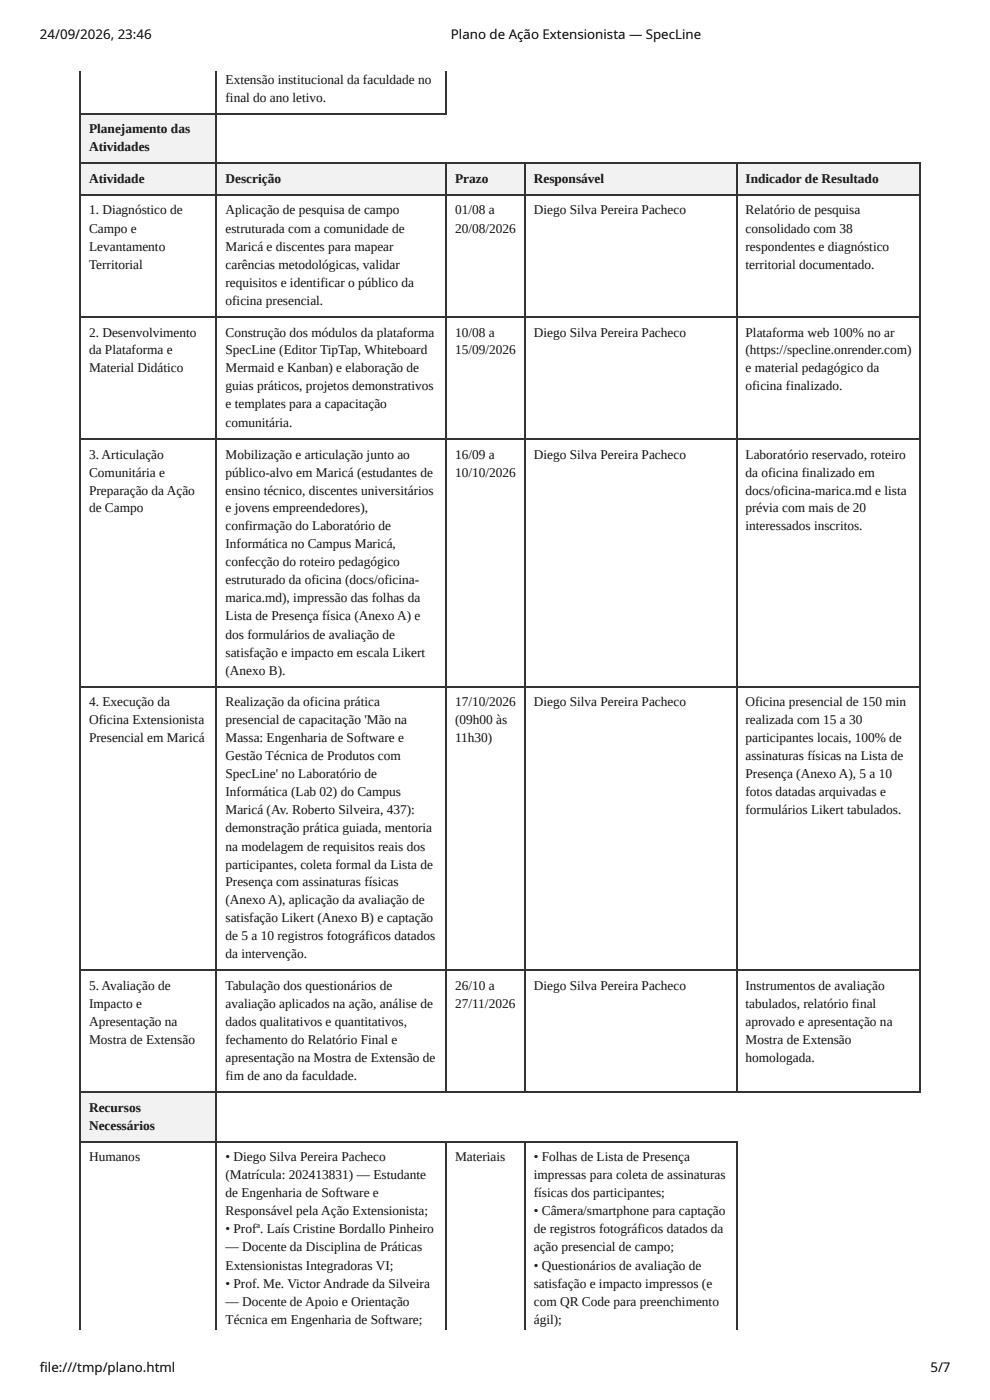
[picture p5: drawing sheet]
<svg xmlns="http://www.w3.org/2000/svg" width="210mm" height="297mm" viewBox="0 0 210 297" stroke-linecap="round" stroke-linejoin="round" font-family="sans-serif">
<defs><g id="words">
<g font-size="2.8">
<text x="8.5" y="8.2">24/09/2026, 23:46</text>
<text x="95.6" y="8.2">Plano de Ação Extensionista — SpecLine</text>
<text x="8.5" y="291">fi le:///tmp/plano.html</text>
<text x="197.3" y="291">5/7</text>
</g>
<g font-size="2.8" fill="#111">
<text x="47.8" y="17.8">Extensão institucional da faculdade no</text>
<text x="47.8" y="21.6">final do ano letivo.</text>
<text x="18.9" y="28.3">Planejamento das</text>
<text x="18.9" y="32.1">Atividades</text>
<text x="18.9" y="38.8">Atividade</text>
<text x="47.8" y="38.8">Descrição</text>
<text x="96.5" y="38.8">Prazo</text>
<text x="113.2" y="38.8">Responsável</text>
<text x="158.1" y="38.8">Indicador de Resultado</text>
<text x="18.9" y="45.5">1. Diagnóstico de</text>
<text x="47.8" y="45.5">Aplicação de pesquisa de campo</text>
<text x="96.5" y="45.5">01/08 a</text>
<text x="113.2" y="45.5">Diego Silva Pereira Pacheco</text>
<text x="158.1" y="45.5">Relatório de pesquisa</text>
<text x="18.9" y="49.5">Campo e</text>
<text x="18.9" y="53.3">Levantamento</text>
<text x="47.8" y="49.5">estruturada com a comunidade de</text>
<text x="47.8" y="53.3">Maricá e discentes para mapear</text>
<text x="96.5" y="49.5">20/08/2026</text>
<text x="158.1" y="49.5">consolidado com 38</text>
<text x="158.1" y="53.3">respondentes e diagnóstico</text>
<text x="18.9" y="57.1">Territorial</text>
<text x="47.8" y="57.1">carências metodológicas, validar</text>
<text x="158.1" y="57.1">territorial documentado.</text>
<text x="47.8" y="60.9">requisitos e identificar o público da</text>
<text x="47.8" y="64.7">oficina presencial.</text>
<text x="18.9" y="71.4">2. Desenvolvimento</text>
<text x="47.8" y="71.4">Construção dos módulos da plataforma</text>
<text x="96.5" y="71.4">10/08 a</text>
<text x="113.2" y="71.4">Diego Silva Pereira Pacheco</text>
<text x="158.1" y="71.4">Plataforma web 100% no ar</text>
<text x="18.9" y="75.2">da Plataforma e</text>
<text x="47.8" y="75.2">SpecLine (Editor TipTap, Whiteboard</text>
<text x="96.5" y="75.2">15/09/2026</text>
<text x="158.1" y="75.2">(https://specline.onrender.com)</text>
<text x="18.9" y="79">Material Didático</text>
<text x="47.8" y="79">Mermaid e Kanban) e elaboração de</text>
<text x="47.8" y="82.8">guias práticos, projetos demonstrativos</text>
<text x="158.1" y="79">e material pedagógico da</text>
<text x="158.1" y="82.8">oficina finalizado.</text>
<text x="47.8" y="86.6">e templates para a capacitação</text>
<text x="47.8" y="90.6">comunitária.</text>
<text x="18.9" y="97.3">3. Articulação</text>
<text x="18.9" y="101.1">Comunitária e</text>
<text x="47.8" y="97.3">Mobilização e articulação junto ao</text>
<text x="47.8" y="101.1">público-alvo em Maricá (estudantes de</text>
<text x="96.5" y="97.3">16/09 a</text>
<text x="96.5" y="101.1">10/10/2026</text>
<text x="113.2" y="97.3">Diego Silva Pereira Pacheco</text>
<text x="158.1" y="97.3">Laboratório reservado, roteiro</text>
<text x="158.1" y="101.1">da oficina finalizado em</text>
<text x="18.9" y="104.9">Preparação da Ação</text>
<text x="47.8" y="104.9">ensino técnico, discentes universitários</text>
<text x="158.1" y="104.9">docs/oficina-marica.md e lista</text>
<text x="18.9" y="108.7">de Campo</text>
<text x="47.8" y="108.7">e jovens empreendedores),</text>
<text x="47.8" y="112.5">confirmação do Laboratório de</text>
<text x="158.1" y="108.7">prévia com mais de 20</text>
<text x="158.1" y="112.5">interessados inscritos.</text>
<text x="47.8" y="116.3">Informática no Campus Maricá,</text>
<text x="47.8" y="120.1">confecção do roteiro pedagógico</text>
<text x="47.8" y="123.9">estruturado da oficina (docs/oficina-</text>
<text x="47.8" y="127.7">marica.md), impressão das folhas da</text>
<text x="47.8" y="131.5">Lista de Presença física (Anexo A) e</text>
<text x="47.8" y="135.5">dos formulários de avaliação de</text>
<text x="47.8" y="139.3">satisfação e impacto em escala Likert</text>
<text x="47.8" y="143.1">(Anexo B).</text>
<text x="18.9" y="149.8">4. Execução da</text>
<text x="47.8" y="149.8">Realização da oficina prática</text>
<text x="96.5" y="149.8">17/10/2026</text>
<text x="113.2" y="149.8">Diego Silva Pereira Pacheco</text>
<text x="158.1" y="149.8">Oficina presencial de 150 min</text>
<text x="18.9" y="153.6">Oficina Extensionista</text>
<text x="47.8" y="153.6">presencial de capacitação 'Mão na</text>
<text x="96.5" y="153.6">(09h00 às</text>
<text x="158.1" y="153.6">realizada com 15 a 30</text>
<text x="18.9" y="157.4">Presencial em Maricá</text>
<text x="47.8" y="157.4">Massa: Engenharia de Software e</text>
<text x="47.8" y="161.2">Gestão Técnica de Produtos com</text>
<text x="96.5" y="157.4">11h30)</text>
<text x="158.1" y="157.4">participantes locais, 100% de</text>
<text x="158.1" y="161.2">assinaturas físicas na Lista de</text>
<text x="47.8" y="165">SpecLine' no Laboratório de</text>
<text x="158.1" y="165">Presença (Anexo A), 5 a 10</text>
<text x="47.8" y="168.8">Informática (Lab 02) do Campus</text>
<text x="47.8" y="172.6">Maricá (Av. Roberto Silveira, 437):</text>
<text x="158.1" y="168.8">fotos datadas arquivadas e</text>
<text x="158.1" y="172.6">formulários Likert tabulados.</text>
<text x="47.8" y="176.4">demonstração prática guiada, mentoria</text>
<text x="47.8" y="180.5">na modelagem de requisitos reais dos</text>
<text x="47.8" y="184.3">participantes, coleta formal da Lista de</text>
<text x="47.8" y="188.1">Presença com assinaturas físicas</text>
<text x="47.8" y="191.9">(Anexo A), aplicação da avaliação de</text>
<text x="47.8" y="195.7">satisfação Likert (Anexo B) e captação</text>
<text x="47.8" y="199.5">de 5 a 10 registros fotográficos datados</text>
<text x="47.8" y="203.3">da intervenção.</text>
<text x="18.9" y="210">5. Avaliação de</text>
<text x="47.8" y="210">Tabulação dos questionários de</text>
<text x="96.5" y="210">26/10 a</text>
<text x="113.2" y="210">Diego Silva Pereira Pacheco</text>
<text x="158.1" y="210">Instrumentos de avaliação</text>
<text x="18.9" y="213.8">Impacto e</text>
<text x="47.8" y="213.8">avaliação aplicados na ação, análise de</text>
<text x="96.5" y="213.8">27/11/2026</text>
<text x="158.1" y="213.8">tabulados, relatório final</text>
<text x="18.9" y="217.6">Apresentação na</text>
<text x="18.9" y="221.6">Mostra de Extensão</text>
<text x="47.8" y="217.6">dados qualitativos e quantitativos,</text>
<text x="47.8" y="221.6">fechamento do Relatório Final e</text>
<text x="158.1" y="217.6">aprovado e apresentação na</text>
<text x="158.1" y="221.6">Mostra de Extensão</text>
<text x="47.8" y="225.4">apresentação na Mostra de Extensão de</text>
<text x="158.1" y="225.4">homologada.</text>
<text x="47.8" y="229.2">fim de ano da faculdade.</text>
<text x="18.9" y="235.9">Recursos</text>
<text x="18.9" y="239.7">Necessários</text>
<text x="18.9" y="246.4">Humanos</text>
<text x="47.8" y="246.4">• Diego Silva Pereira Pacheco</text>
<text x="47.8" y="250.2">(Matrícula: 202413831) — Estudante</text>
<text x="96.5" y="246.4">Materiais</text>
<text x="113.2" y="246.4">• Folhas de Lista de Presença</text>
<text x="113.2" y="250.2">impressas para coleta de assinaturas</text>
<text x="47.8" y="254">de Engenharia de Software e</text>
<text x="47.8" y="257.8">Responsável pela Ação Extensionista;</text>
<text x="113.2" y="254">físicas dos participantes;</text>
<text x="113.2" y="257.8">• Câmera/smartphone para captação</text>
<text x="47.8" y="261.6">• Profª. Laís Cristine Bordallo Pinheiro</text>
<text x="113.2" y="261.6">de registros fotográficos datados da</text>
<text x="47.8" y="265.4">— Docente da Disciplina de Práticas</text>
<text x="47.8" y="269.4">Extensionistas Integradoras VI;</text>
<text x="113.2" y="265.4">ação presencial de campo;</text>
<text x="113.2" y="269.4">• Questionários de avaliação de</text>
<text x="47.8" y="273.2">• Prof. Me. Victor Andrade da Silveira</text>
<text x="113.2" y="273.2">satisfação e impacto impressos (e</text>
<text x="47.8" y="277">— Docente de Apoio e Orientação</text>
<text x="47.8" y="280.8">Técnica em Engenharia de Software;</text>
<text x="113.2" y="277">com QR Code para preenchimento</text>
<text x="113.2" y="280.8">ágil);</text>
</g>
</g></defs>
<g fill="#f2f2f2">
<path d="M17.1 24.2h28.8v10.5h-28.8z"/>
<path d="M17.1 34.7h28.8v6.8h-28.8z"/>
<path d="M45.9 34.7h48.7v6.8h-48.7z"/>
<path d="M94.6 34.7h16.6v6.8h-16.6z"/>
<path d="M111.2 34.7h44.9v6.8h-44.9z"/>
<path d="M156.1 34.7h39v6.8h-39z"/>
<path d="M17.1 231.6h28.8v10.5h-28.8z"/>
</g>
<g fill="none" stroke="#333" stroke-width=".22">
<path d="M17 15.1v267M45.8 15.1v267M94.5 15.1v9.1M16.9 24.1h77.7M16.9 34.6h178.2M94.5 34.5v197.4M111.3 34.5v197.4M156.2 34.5v197.4M16.9 41.3h178.2M16.9 67.3h178.2M16.9 93.2h178.2M16.9 145.7h178.2"/>
<path d="M16.9 205.8h178.2M16.9 231.8h178.2M16.9 242.3h139.4M94.5 242.1v40M111.3 242.1v40M156.2 242.1v40"/>
</g>
<path d="M195.1 34.5v197.4" fill="none" stroke="#333" stroke-width=".21"/>
<use href="#words"/>
</svg>
